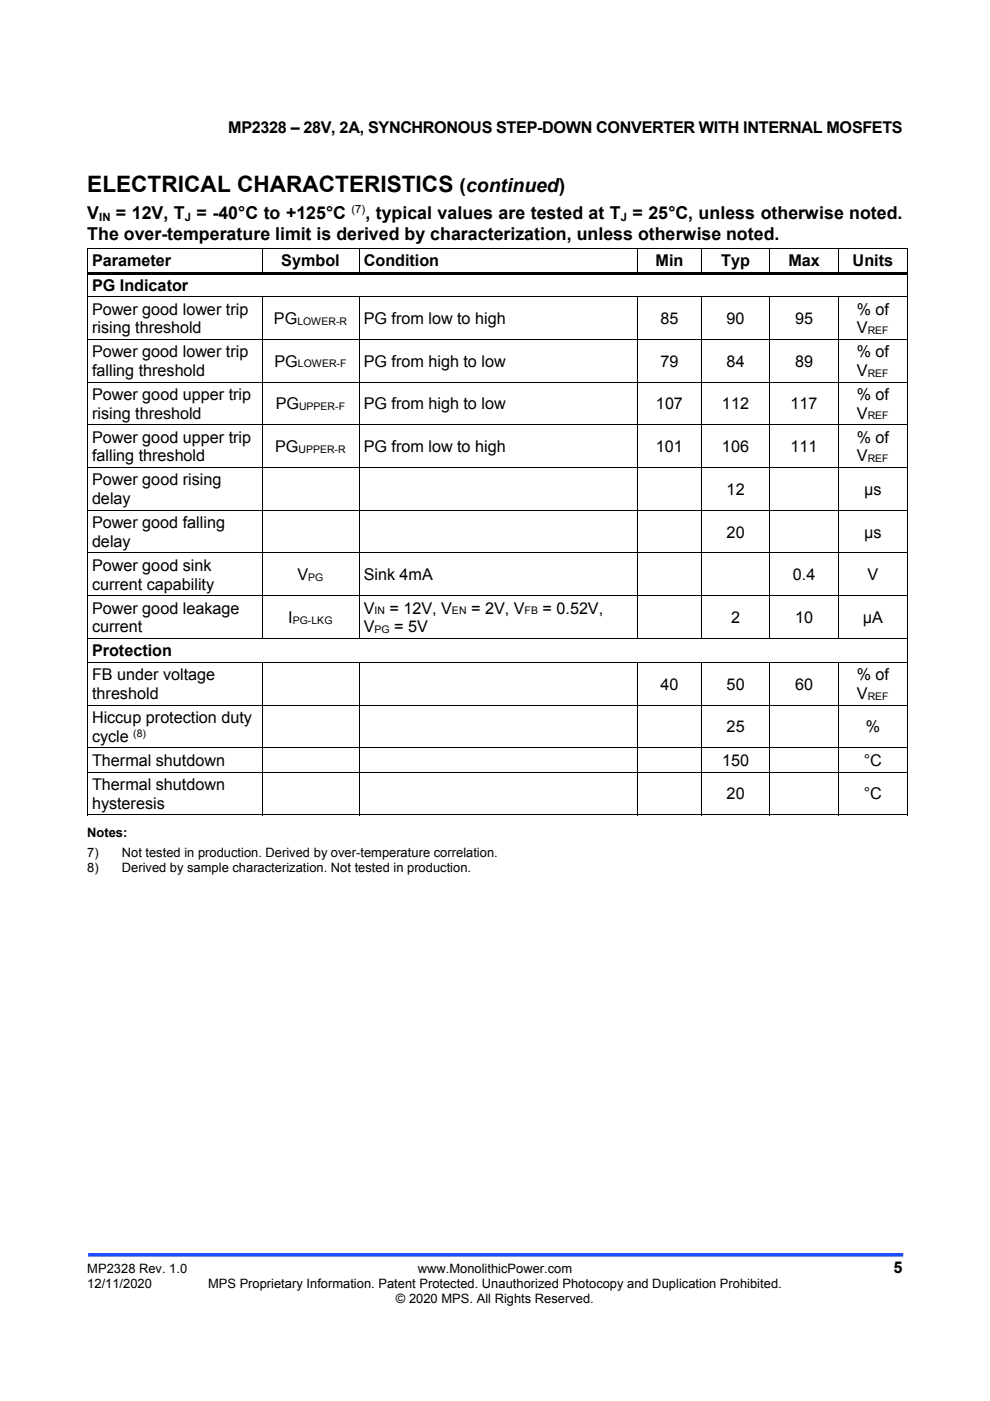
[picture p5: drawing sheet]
<svg xmlns="http://www.w3.org/2000/svg" width="210mm" height="297mm" viewBox="0 0 210 297" stroke-linecap="round" stroke-linejoin="round" font-family="sans-serif">
<defs><g id="words">
<text font-size="4.8" x="18.5" y="40.8">ELECTRICAL CHARACTERISTICS</text>
<text font-size="4.1" x="97.5" y="40.8">(continued)</text>
<g font-size="3.8">
<text x="18.5" y="46.4">V</text>
<text x="24.6" y="46.4">= 12V, T = -40°C to +125°C</text>
<text x="77.5" y="46.4">, typical values are tested at T = 25°C, unless otherwise noted.</text>
<text x="18.5" y="50.8">The over-temperature limit is derived by characterization, unless otherwise noted.</text>
</g>
<g font-size="3.4">
<text x="48.4" y="28.2">MP2328 – 28V, 2A, SYNCHRONOUS STEP-DOWN CONVERTER WITH INTERNAL MOSFETS</text>
<text x="19.5" y="56.5">Parameter</text>
<text x="59.7" y="56.5">Symbol</text>
<text x="77.2" y="56.5">Condition</text>
<text x="139" y="56.5">Min</text>
<text x="153" y="56.5">Typ</text>
<text x="167.2" y="56.5">Max</text>
<text x="180.9" y="56.5">Units</text>
<text x="19.5" y="61.6">PG Indicator</text>
<text x="19.5" y="66.7">Power good lower trip</text>
<text x="19.5" y="70.7">rising threshold</text>
<text x="58.1" y="68.7">PG</text>
<text x="77.2" y="68.7">PG from low to high</text>
<text x="140.1" y="68.7">85</text>
<text x="154.1" y="68.7">90</text>
<text x="168.6" y="68.7">95</text>
<text x="181.7" y="66.7">% of</text>
<text x="181.8" y="70.7">V</text>
<text x="19.5" y="75.8">Power good lower trip</text>
<text x="58.2" y="77.7">PG</text>
<text x="77.2" y="77.7">PG from high to low</text>
<text x="140.1" y="77.7">79</text>
<text x="154.1" y="77.7">84</text>
<text x="168.7" y="77.7">89</text>
<text x="181.7" y="75.8">% of</text>
<text x="19.5" y="79.7">falling threshold</text>
<text x="181.8" y="79.7">V</text>
<text x="19.5" y="84.8">Power good upper trip</text>
<text x="19.5" y="88.8">rising threshold</text>
<text x="58.5" y="86.8">PG</text>
<text x="77.2" y="86.8">PG from high to low</text>
<text x="139.1" y="86.8">107</text>
<text x="153.1" y="86.8">112</text>
<text x="167.7" y="86.8">117</text>
<text x="181.7" y="84.8">% of</text>
<text x="181.8" y="88.8">V</text>
<text x="19.5" y="93.9">Power good upper trip</text>
<text x="58.4" y="95.8">PG</text>
<text x="77.2" y="95.8">PG from low to high</text>
<text x="139.1" y="95.8">101</text>
<text x="153.1" y="95.8">106</text>
<text x="167.7" y="95.8">111</text>
<text x="181.7" y="93.9">% of</text>
<text x="19.5" y="97.8">falling threshold</text>
<text x="181.8" y="97.8">V</text>
<text x="19.5" y="102.9">Power good rising</text>
<text x="19.5" y="106.9">delay</text>
<text x="154.1" y="104.9">12</text>
<text x="183.3" y="104.9">μs</text>
<text x="19.5" y="112">Power good falling</text>
<text x="154.1" y="114">20</text>
<text x="183.3" y="114">μs</text>
<text x="19.5" y="115.9">delay</text>
<text x="19.5" y="121">Power good sink</text>
<text x="19.5" y="125">current capability</text>
<text x="63.1" y="123">V</text>
<text x="77.2" y="123">Sink 4mA</text>
<text x="168.1" y="123">0.4</text>
<text x="184" y="123">V</text>
<text x="19.5" y="130.1">Power good leakage</text>
<text x="77.2" y="130.1">V</text>
<text x="82.6" y="130.1">= 12V, V</text>
<text x="99.9" y="130.1">= 2V, V</text>
<text x="115.1" y="130.1">= 0.52V,</text>
<text x="19.5" y="134">current</text>
<text x="61.2" y="132.1">I</text>
<text x="77.2" y="134">V</text>
<text x="83.6" y="134">= 5V</text>
<text x="155.1" y="132.1">2</text>
<text x="168.7" y="132.1">10</text>
<text x="183" y="132.1">μA</text>
<text x="19.5" y="139.2">Protection</text>
<text x="19.5" y="144.3">FB under voltage</text>
<text x="19.5" y="148.2">threshold</text>
<text x="140.1" y="146.2">40</text>
<text x="154.1" y="146.2">50</text>
<text x="168.7" y="146.2">60</text>
<text x="181.7" y="144.3">% of</text>
<text x="181.8" y="148.2">V</text>
<text x="19.5" y="153.3">Hiccup protection duty</text>
<text x="154.1" y="155.3">25</text>
<text x="183.6" y="155.3">%</text>
<text x="19.5" y="157.3">cycle</text>
<text x="19.5" y="162.4">Thermal shutdown</text>
<text x="19.5" y="167.5">Thermal shutdown</text>
<text x="153.1" y="162.4">150</text>
<text x="183.2" y="162.4">°C</text>
<text x="19.5" y="171.4">hysteresis</text>
<text x="154.1" y="169.5">20</text>
<text x="183.2" y="169.5">°C</text>
<text x="189.5" y="269.9">5</text>
</g>
<g font-size="2.7">
<text x="18.5" y="177.4">Notes:</text>
<text x="18.5" y="181.6">7)</text>
<text x="18.5" y="184.8">8)</text>
<text x="25.8" y="181.6">Not tested in production. Derived by over-temperature correlation.</text>
<text x="25.8" y="184.8">Derived by sample characterization. Not tested in production.</text>
<text x="18.5" y="269.9">MP2328 Rev. 1.0</text>
<text x="88.6" y="269.9">www.MonolithicPower.com</text>
<text x="18.5" y="273.2">12/11/2020</text>
<text x="44.1" y="273.2">MPS Proprietary Information. Patent Protected. Unauthorized Photocopy and Duplication Prohibited.</text>
<text x="84" y="276.3">© 2020 MPS. All Rights Reserved.</text>
</g>
<g font-size="2.4">
<text x="21" y="46.8">IN</text>
<text x="39.2" y="46.8">J</text>
<text x="74.5" y="45.2">(7)</text>
<text x="131.7" y="46.8">J</text>
</g>
<g font-size="2.2">
<text x="63.1" y="68.8">LOWER-R</text>
<text x="184" y="70.8">REF</text>
<text x="63.2" y="77.9">LOWER-F</text>
<text x="184" y="79.9">REF</text>
<text x="63.4" y="87">UPPER-F</text>
<text x="184" y="88.9">REF</text>
<text x="63.3" y="96">UPPER-R</text>
<text x="184" y="98">REF</text>
<text x="65.4" y="123.2">PG</text>
<text x="79.4" y="130.3">IN</text>
<text x="95.9" y="130.3">EN</text>
<text x="111.3" y="130.3">FB</text>
<text x="62.1" y="132.2">PG-LKG</text>
<text x="79.4" y="134.2">PG</text>
<text x="184" y="148.4">REF</text>
<text x="28.3" y="156.2">(8)</text>
</g>
</g></defs>
<path d="M18.7 266h172.9" fill="none" stroke="#1c4eff" stroke-width=".77" stroke-linecap="butt"/>
<g fill="#000">
<path d="M18.4 52.6h.2v.7h-.2zM18.4 57.7h.2v.7h-.2zM18.6 57.7h173.7v.5h-173.7zM55.5 52.6h.2v.7h-.2zM76.1 52.6h.1v.7h-.1zM135.1 52.6h.2v.7h-.2zM148.7 52.6h.2v.7h-.2zM163.2 52.6h.2v.7h-.2zM177.8 52.6h.1v.7h-.1zM192.3 52.6h.2v.7h-.2zM192.3 52.6h.2v.1h-.2zM192.3 57.7h.2v.7h-.2z"/>
<path d="M18.4 62.8h.2v.7h-.2zM18.4 71.9h.2v.7h-.2zM55.5 62.8h.2v.7h-.2zM55.5 71.9h.2v.7h-.2zM76.1 62.8h.1v.7h-.1zM76.1 71.9h.1v.7h-.1zM135.1 62.8h.2v.7h-.2zM135.1 71.9h.2v.7h-.2zM148.7 62.8h.2v.7h-.2zM148.7 71.9h.2v.7h-.2zM163.2 62.8h.2v.7h-.2zM163.2 71.9h.2v.7h-.2z"/>
<path d="M177.8 62.8h.1v.7h-.1zM177.8 71.9h.1v.7h-.1zM192.3 62.8h.2v.7h-.2zM192.3 71.9h.2v.7h-.2zM18.4 80.9h.2v.7h-.2zM18.4 90h.2v.7h-.2zM18.4 99.1h.2v.6h-.2zM55.5 80.9h.2v.7h-.2zM55.5 90h.2v.7h-.2zM55.5 99.1h.2v.6h-.2zM76.1 80.9h.1v.7h-.1zM76.1 90h.1v.7h-.1z"/>
<path d="M76.1 99.1h.1v.6h-.1zM135.1 80.9h.2v.7h-.2zM135.1 90h.2v.7h-.2zM135.1 99.1h.2v.6h-.2zM148.7 80.9h.2v.7h-.2zM148.7 90h.2v.7h-.2zM148.7 99.1h.2v.6h-.2zM163.2 80.9h.2v.7h-.2zM163.2 90h.2v.7h-.2zM163.2 99.1h.2v.6h-.2zM177.8 80.9h.1v.7h-.1zM177.8 90h.1v.7h-.1z"/>
<path d="M177.8 99.1h.1v.6h-.1zM192.3 80.9h.2v.7h-.2zM192.3 90h.2v.7h-.2zM192.3 99.1h.2v.6h-.2zM18.4 108.1h.2v.7h-.2zM18.4 117.2h.2v.6h-.2zM55.5 108.1h.2v.7h-.2zM55.5 117.2h.2v.6h-.2zM76.1 108.1h.1v.7h-.1zM76.1 117.2h.1v.6h-.1zM135.1 108.1h.2v.7h-.2zM135.1 117.2h.2v.6h-.2z"/>
<path d="M148.7 108.1h.2v.7h-.2zM148.7 117.2h.2v.6h-.2zM163.2 108.1h.2v.7h-.2zM163.2 117.2h.2v.6h-.2zM177.8 108.1h.1v.7h-.1zM177.8 117.2h.1v.6h-.1zM192.3 108.1h.2v.7h-.2zM192.3 117.2h.2v.6h-.2zM18.4 126.2h.2v.7h-.2zM18.4 135.3h.2v.7h-.2zM55.5 126.2h.2v.7h-.2zM76.1 126.2h.1v.7h-.1z"/>
<path d="M135.1 126.2h.2v.7h-.2zM148.7 126.2h.2v.7h-.2zM163.2 126.2h.2v.7h-.2zM177.8 126.2h.1v.7h-.1zM192.3 126.2h.2v.7h-.2zM192.3 135.3h.2v.7h-.2zM18.4 140.4h.2v.7h-.2zM18.4 149.4h.2v.7h-.2zM18.4 158.5h.2v.7h-.2zM55.5 140.4h.2v.7h-.2zM55.5 149.4h.2v.7h-.2zM55.5 158.5h.2v.7h-.2z"/>
<path d="M76.1 140.4h.1v.7h-.1zM76.1 149.4h.1v.7h-.1zM76.1 158.5h.1v.7h-.1zM135.1 140.4h.2v.7h-.2zM135.1 149.4h.2v.7h-.2zM135.1 158.5h.2v.7h-.2zM148.7 140.4h.2v.7h-.2zM148.7 149.4h.2v.7h-.2zM148.7 158.5h.2v.7h-.2zM163.2 140.4h.2v.7h-.2zM163.2 149.4h.2v.7h-.2zM163.2 158.5h.2v.7h-.2z"/>
<path d="M177.8 140.4h.1v.7h-.1zM177.8 149.4h.1v.7h-.1zM177.8 158.5h.1v.7h-.1zM192.3 140.4h.2v.7h-.2zM192.3 149.4h.2v.7h-.2zM192.3 158.5h.2v.7h-.2zM18.4 163.6h.2v.7h-.2zM55.5 163.6h.2v.7h-.2zM76.1 163.6h.1v.7h-.1zM135.1 163.6h.2v.7h-.2zM148.7 163.6h.2v.7h-.2zM163.2 163.6h.2v.7h-.2z"/>
<path d="M177.8 163.6h.1v.7h-.1zM192.3 163.6h.2v.7h-.2zM192.3 172.7h.2v.1h-.2z"/>
</g>
<g fill="none" stroke="#000" stroke-width=".21">
<path d="M18.4 52.7h37.1M18.5 53.3v4.4M18.5 58.4v4.4M55.6 53.3v4.4M55.7 52.7h20.4M76.2 53.3v4.4M76.2 52.7h58.9M135.2 53.3v4.4M135.3 52.7h13.4M148.8 53.3v4.4M148.9 52.7h14.3M163.3 53.3v4.4"/>
<path d="M163.4 52.7h14.4M177.8 53.3v4.4M177.9 52.7h14.4M192.4 53.3v4.4M192.4 58.4v4.4M18.5 63.5v8.4M18.5 72.6v8.3M18.6 62.9h36.9M18.6 72h36.9M55.6 63.5v8.4M55.6 72.6v8.3M55.7 62.9h20.4"/>
<path d="M55.7 72h20.4M76.2 63.5v8.4M76.2 72.6v8.3M76.2 62.9h58.9M76.2 72h58.9M135.2 63.5v8.4M135.2 72.6v8.3M135.3 62.9h13.4M135.3 72h13.4M148.8 63.5v8.4M148.8 72.6v8.3M148.9 62.9h14.3"/>
<path d="M148.9 72h14.3M163.3 63.5v8.4M163.3 72.6v8.3M163.4 62.9h14.4M163.4 72h14.4M177.8 63.5v8.4M177.8 72.6v8.3M177.9 62.9h14.4M177.9 72h14.4M192.4 63.5v8.4M192.4 72.6v8.3M18.5 81.6v8.4"/>
<path d="M18.5 90.7v8.4M18.5 99.7v8.4M18.6 81h36.9M18.6 90.1h36.9M18.6 99.1h36.9M55.6 81.6v8.4M55.6 90.7v8.4M55.6 99.7v8.4M55.7 81h20.4M55.7 90.1h20.4M55.7 99.1h20.4M76.2 81.6v8.4"/>
<path d="M76.2 90.7v8.4M76.2 99.7v8.4M76.2 81h58.9M76.2 90.1h58.9M76.2 99.1h58.9M135.2 81.6v8.4M135.2 90.7v8.4M135.2 99.7v8.4M135.3 81h13.4M135.3 90.1h13.4M135.3 99.1h13.4M148.8 81.6v8.4"/>
<path d="M148.8 90.7v8.4M148.8 99.7v8.4M148.9 81h14.3M148.9 90.1h14.3M148.9 99.1h14.3M163.3 81.6v8.4M163.3 90.7v8.4M163.3 99.7v8.4M163.4 81h14.4M163.4 90.1h14.4M163.4 99.1h14.4M177.8 81.6v8.4"/>
<path d="M177.8 90.7v8.4M177.8 99.7v8.4M177.9 81h14.4M177.9 90.1h14.4M177.9 99.1h14.4M192.4 81.6v8.4M192.4 90.7v8.4M192.4 99.7v8.4M18.5 108.8v8.4M18.5 117.8v8.4M18.6 108.2h36.9M18.6 117.2h36.9"/>
<path d="M55.6 108.8v8.4M55.6 117.8v8.4M55.7 108.2h20.4M55.7 117.2h20.4M76.2 108.8v8.4M76.2 117.8v8.4M76.2 108.2h58.9M76.2 117.2h58.9M135.2 108.8v8.4M135.2 117.8v8.4M135.3 108.2h13.4M135.3 117.2h13.4"/>
<path d="M148.8 108.8v8.4M148.8 117.8v8.4M148.9 108.2h14.3M148.9 117.2h14.3M163.3 108.8v8.4M163.3 117.8v8.4M163.4 108.2h14.4M163.4 117.2h14.4M177.8 108.8v8.4M177.8 117.8v8.4M177.9 108.2h14.4M177.9 117.2h14.4"/>
<path d="M192.4 108.8v8.4M192.4 117.8v8.4M18.5 126.9v8.4M18.5 136v4.4M18.6 126.3h36.9M18.6 135.4h173.7M55.6 126.9v8.4M55.7 126.3h20.4M76.2 126.9v8.4M76.2 126.3h58.9M135.2 126.9v8.4M135.3 126.3h13.4"/>
<path d="M148.8 126.9v8.4M148.9 126.3h14.3M163.3 126.9v8.4M163.4 126.3h14.4M177.8 126.9v8.4M177.9 126.3h14.4M192.4 126.9v8.4M192.4 136v4.4M18.5 141.1v8.3M18.5 150.1v8.4M18.5 159.2v4.4M18.6 140.5h36.9"/>
<path d="M18.6 149.5h36.9M18.6 158.6h36.9M55.6 141.1v8.3M55.6 150.1v8.4M55.6 159.2v4.4M55.7 140.5h20.4M55.7 149.5h20.4M55.7 158.6h20.4M76.2 141.1v8.3M76.2 150.1v8.4M76.2 159.2v4.4M76.2 140.5h58.9"/>
<path d="M76.2 149.5h58.9M76.2 158.6h58.9M135.2 141.1v8.3M135.2 150.1v8.4M135.2 159.2v4.4M135.3 140.5h13.4M135.3 149.5h13.4M135.3 158.6h13.4M148.8 141.1v8.3M148.8 150.1v8.4M148.8 159.2v4.4M148.9 140.5h14.3"/>
<path d="M148.9 149.5h14.3M148.9 158.6h14.3M163.3 141.1v8.3M163.3 150.1v8.4M163.3 159.2v4.4M163.4 140.5h14.4M163.4 149.5h14.4M163.4 158.6h14.4M177.8 141.1v8.3M177.8 150.1v8.4M177.8 159.2v4.4M177.9 140.5h14.4"/>
<path d="M177.9 149.5h14.4M177.9 158.6h14.4M192.4 141.1v8.3M192.4 150.1v8.4M192.4 159.2v4.4M18.4 172.8h37.1M18.5 164.3v8.5M18.6 163.7h36.9M55.6 164.3v8.5M55.7 163.7h20.4M55.7 172.8h20.4M76.2 164.3v8.5"/>
<path d="M76.2 163.7h58.9M76.2 172.8h58.9M135.2 164.3v8.5M135.3 163.7h13.4M135.3 172.8h13.4M148.8 164.3v8.5M148.9 163.7h14.3M148.9 172.8h14.3M163.3 164.3v8.5M163.4 163.7h14.4M163.4 172.8h14.4M177.8 164.3v8.5"/>
<path d="M177.9 163.7h14.4M177.9 172.8h14.4M192.4 164.3v8.5"/>
</g>
<use href="#words"/>
</svg>
